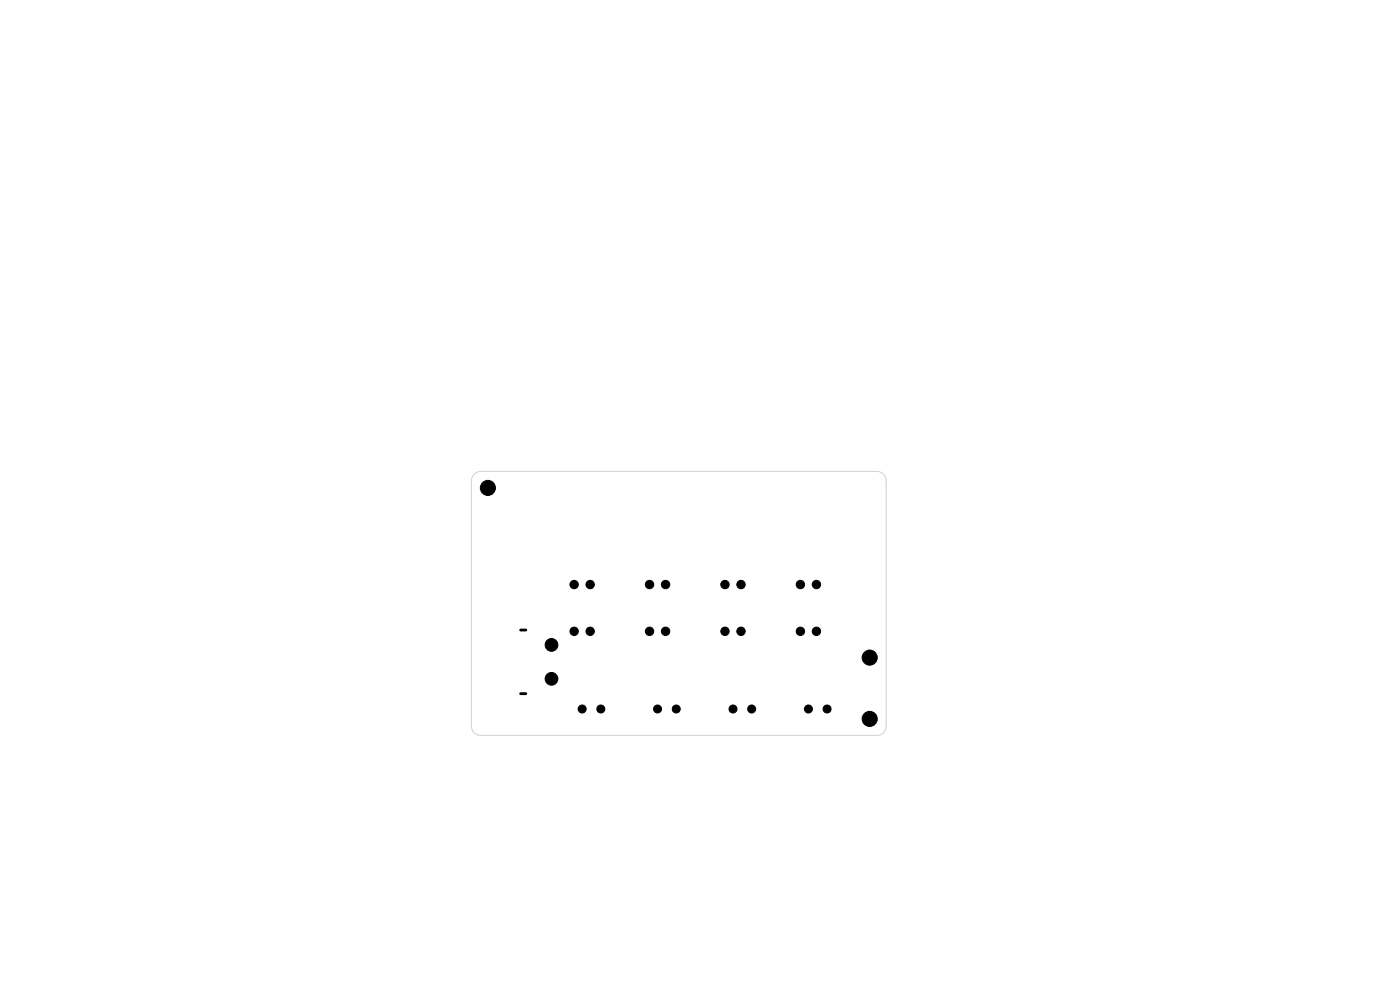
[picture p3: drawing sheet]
<svg xmlns="http://www.w3.org/2000/svg" width="297mm" height="210mm" viewBox="0 0 297 210" stroke-linecap="round" stroke-linejoin="round" font-family="sans-serif">
<path d="M100.6 100.6l.6-.4 .8-.2h84a2 2 0 0 1 2 2v52a2 2 0 0 1-2 2h-84a2 2 0 0 1-2-2v-52l.2-.8z" fill="none" stroke="#d0d2cd" stroke-width=".21"/>
<g fill="#000" stroke="#000" stroke-width=".21">
<circle cx="103.5" cy="103.5" r="1.6"/>
<circle cx="117" cy="136.8" r="1.35"/>
<circle cx="121.8" cy="124" r=".89"/>
<circle cx="121.8" cy="133.9" r=".89"/>
<circle cx="125.2" cy="124" r=".89"/>
<circle cx="125.2" cy="133.9" r=".89"/>
<circle cx="137.8" cy="124" r=".89"/>
<circle cx="137.8" cy="133.9" r=".89"/>
<circle cx="141.2" cy="124" r=".89"/>
<circle cx="141.2" cy="133.9" r=".89"/>
<circle cx="153.8" cy="124" r=".89"/>
<circle cx="153.8" cy="133.9" r=".89"/>
<circle cx="157.2" cy="124" r=".89"/>
<circle cx="157.2" cy="133.9" r=".89"/>
<circle cx="169.8" cy="124" r=".89"/>
<circle cx="169.8" cy="133.9" r=".89"/>
<circle cx="173.2" cy="124" r=".89"/>
<circle cx="173.2" cy="133.9" r=".89"/>
<circle cx="184.5" cy="139.5" r="1.6"/>
<circle cx="117" cy="144" r="1.35"/>
<circle cx="123.5" cy="150.4" r=".85"/>
<circle cx="127.5" cy="150.4" r=".85"/>
<circle cx="139.5" cy="150.4" r=".85"/>
<circle cx="143.5" cy="150.4" r=".85"/>
<circle cx="155.5" cy="150.4" r=".85"/>
<circle cx="159.5" cy="150.4" r=".85"/>
<circle cx="171.5" cy="150.4" r=".85"/>
<circle cx="175.5" cy="150.4" r=".85"/>
<circle cx="184.5" cy="152.5" r="1.6"/>
</g>
<path d="M110.5 133.7h1.1M110.5 147.2h1.1" fill="none" stroke="#000" stroke-width=".6"/>
</svg>
